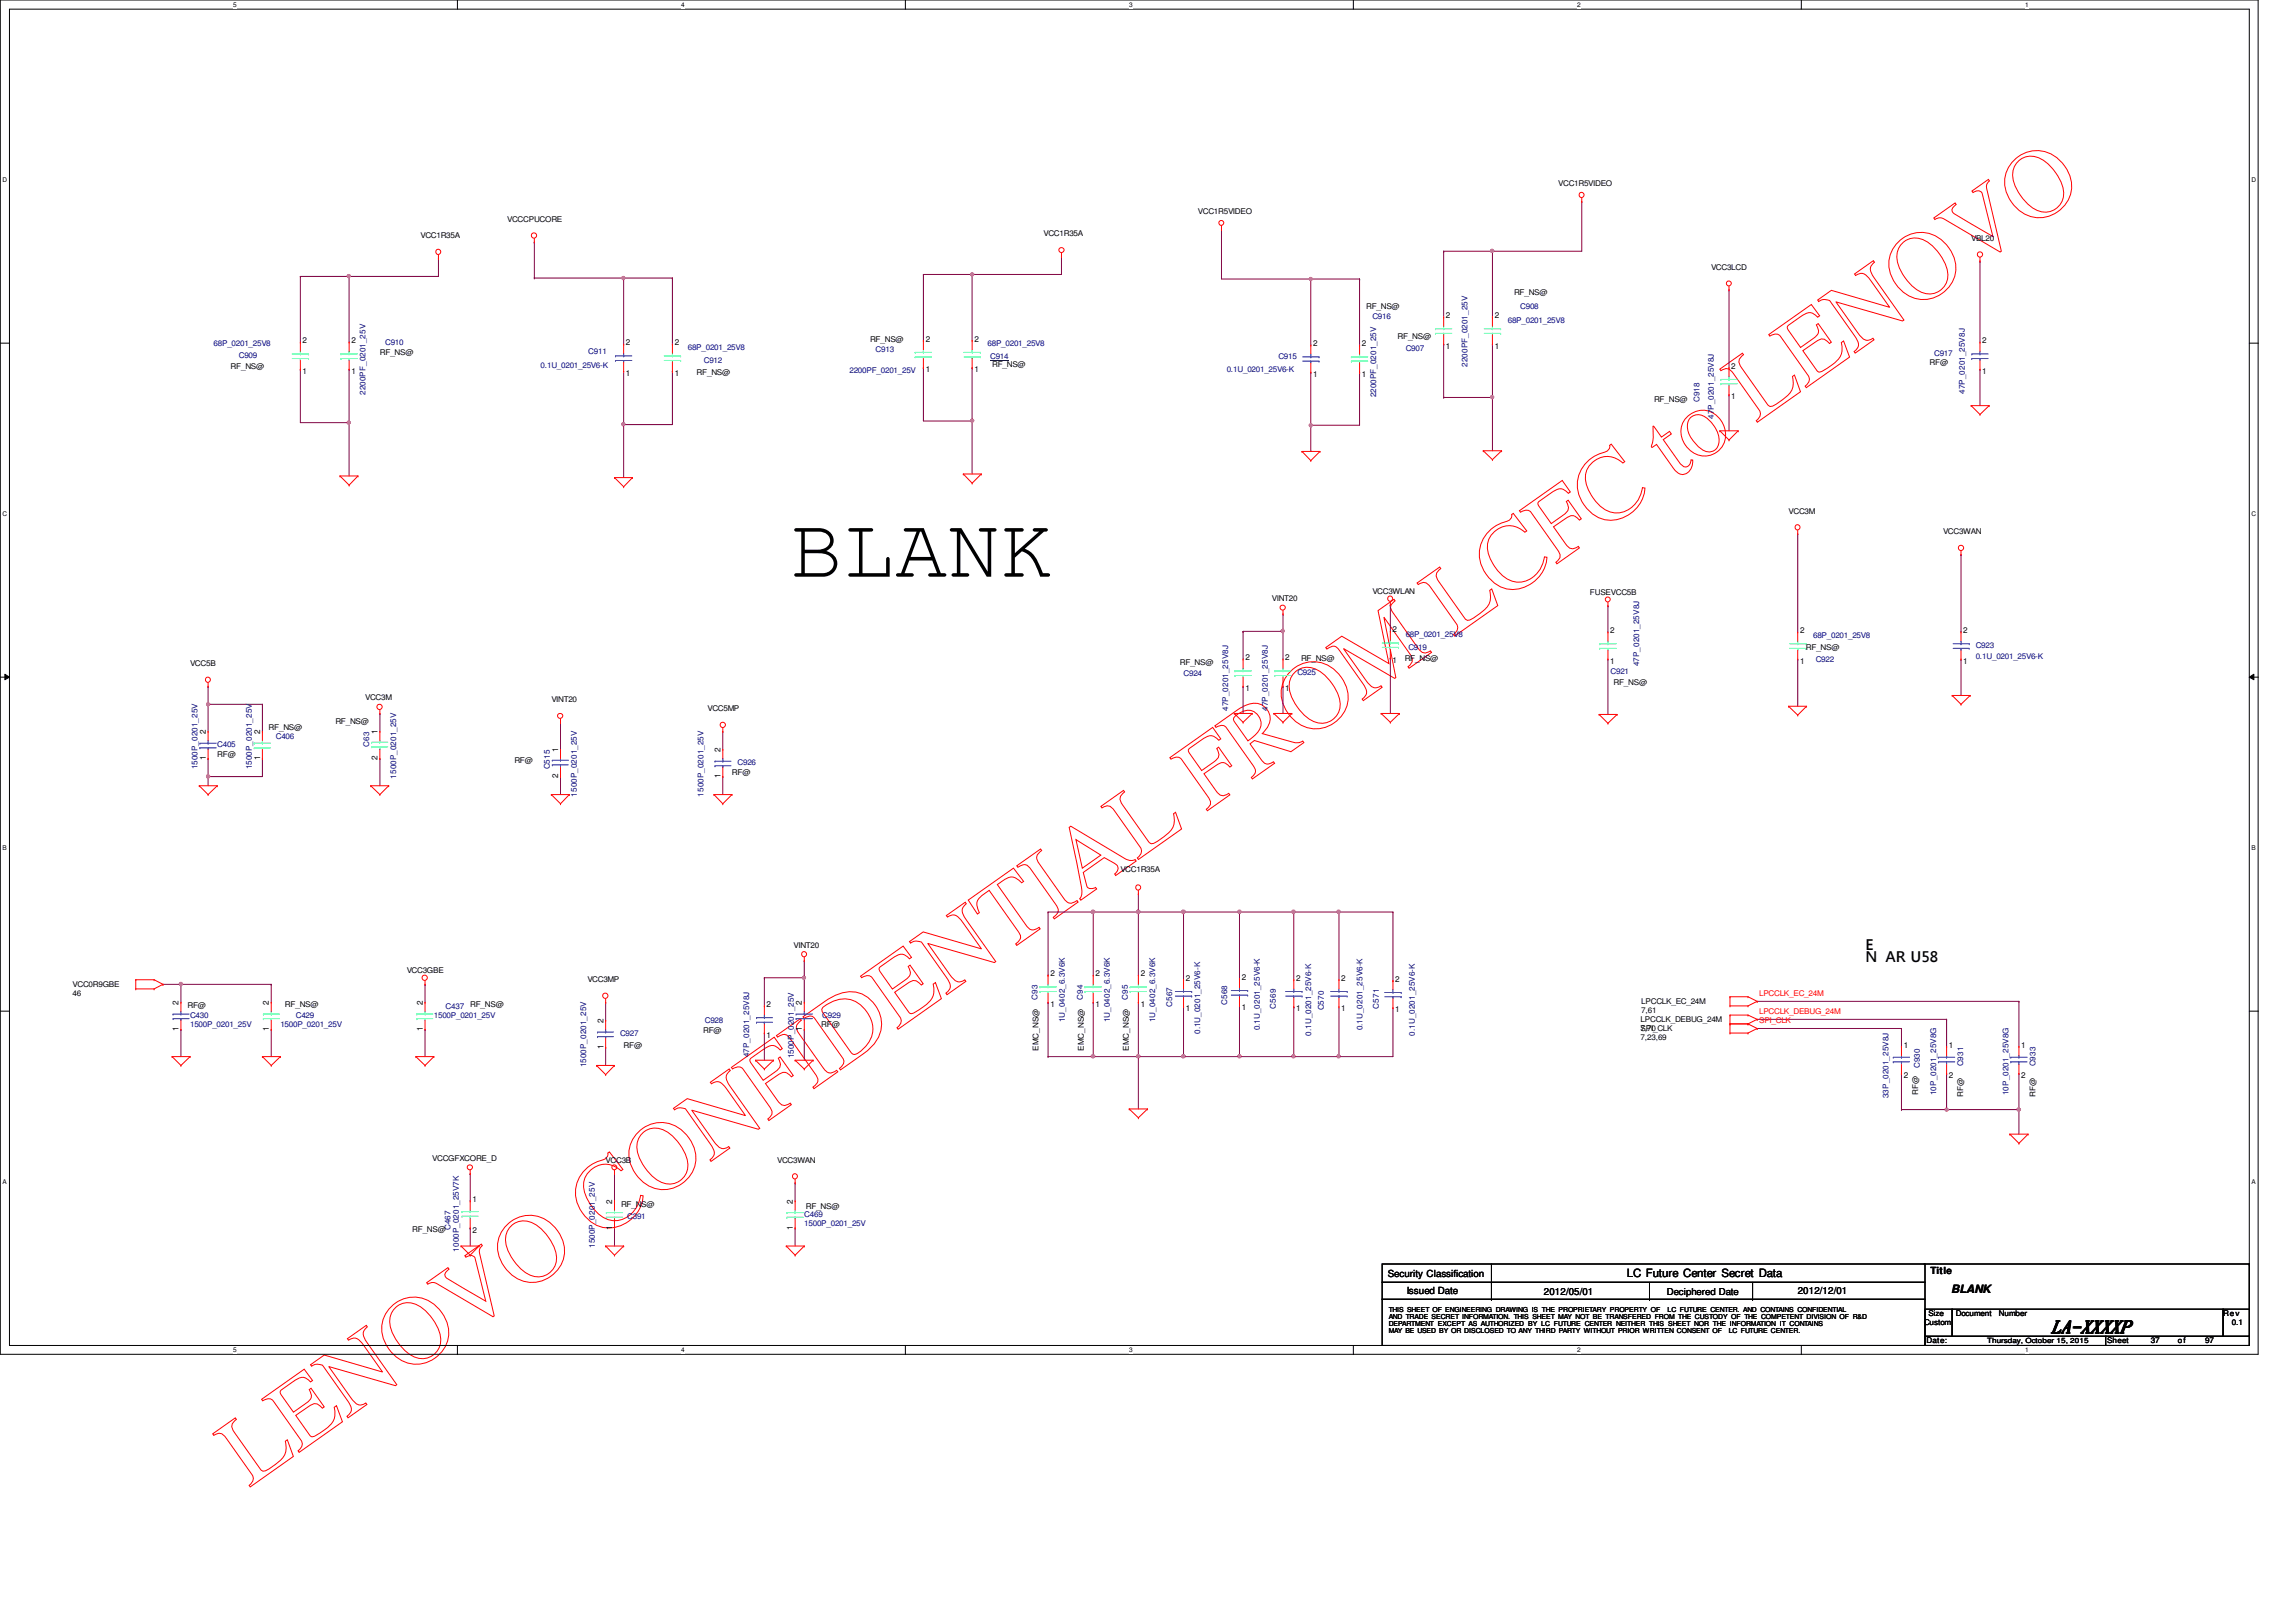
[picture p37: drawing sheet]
<svg xmlns="http://www.w3.org/2000/svg" width="297mm" height="210mm" viewBox="0 0 297 210" stroke-linecap="round" stroke-linejoin="round" font-family="sans-serif">
<defs><g id="words">
<text font-size="12.7" fill="#f00" x="32.2" y="192.5" transform="rotate(-35 32.2 192.5)">LENOVO CONFIDENTIAL FROM LCFC to LENOVO</text>
<text font-size="11.2" x="102.3" y="74.6">BLANK</text>
<text font-size="2.4" x="265.4" y="172.4">LA-XXXXP</text>
<g font-size="1.9">
<text x="241.3" y="124.5">N AR U58</text>
<text x="241.3" y="122.9">E</text>
</g>
<g font-size="1.5">
<text x="210.5" y="165.3">LC Future Center Secret Data</text>
<text x="252.4" y="167.3">BLANK</text>
</g>
<g font-size="1.3">
<text x="179.5" y="165.2">Security Classification</text>
<text x="182" y="167.5">Issued Date</text>
<text x="199.7" y="167.6">2012/05/01</text>
<text x="232.6" y="167.5">2012/12/01</text>
<text x="249.8" y="164.9">Title</text>
</g>
<text font-size="1.2" x="215.6" y="167.6">Deciphered Date</text>
<g font-size="1.1">
<text x="187.1" y="41.2">2</text>
<text x="193.4" y="41.2">2</text>
<text x="39.2" y="44.5">2</text>
<text x="45.5" y="44.5">2</text>
<text x="81" y="44.7">2</text>
<text x="87.3" y="44.7">2</text>
<text x="119.8" y="44.2">2</text>
<text x="126.1" y="44.2">2</text>
<text x="169.9" y="44.8">2</text>
<text x="176.2" y="44.8">2</text>
<text x="187.1" y="45.1">1</text>
<text x="193.4" y="45.1">1</text>
<text x="224" y="47.7">2</text>
<text x="256.5" y="44.5">2</text>
<text x="39.2" y="48.4">1</text>
<text x="45.5" y="48.4">1</text>
<text x="81" y="48.6">1</text>
<text x="87.3" y="48.6">1</text>
<text x="119.8" y="48.2">1</text>
<text x="126.1" y="48.2">1</text>
<text x="169.9" y="48.8">1</text>
<text x="176.2" y="48.8">1</text>
<text x="224" y="51.7">1</text>
<text x="256.5" y="48.4">1</text>
<text x="180.2" y="81.8">2</text>
<text x="208.3" y="82">2</text>
<text x="232.9" y="82">2</text>
<text x="254" y="82">2</text>
<text x="161.1" y="89.4">1</text>
<text x="161.1" y="85.5">2</text>
<text x="166.3" y="89.4">1</text>
<text x="166.3" y="85.5">2</text>
<text x="180.2" y="85.8">1</text>
<text x="208.3" y="85.9">1</text>
<text x="232.9" y="85.9">1</text>
<text x="254" y="85.9">1</text>
<text x="26.6" y="95" transform="rotate(-90 26.6 95)">2</text>
<text x="33.7" y="95" transform="rotate(-90 33.7 95)">2</text>
<text x="48.8" y="95" transform="rotate(-90 48.8 95)">1</text>
<text x="26.6" y="98.4" transform="rotate(-90 26.6 98.4)">1</text>
<text x="33.7" y="98.4" transform="rotate(-90 33.7 98.4)">1</text>
<text x="48.8" y="98.4" transform="rotate(-90 48.8 98.4)">2</text>
<text x="72.2" y="100.7" transform="rotate(-90 72.2 100.7)">2</text>
<text x="72.2" y="97.4" transform="rotate(-90 72.2 97.4)">1</text>
<text x="93.2" y="100.7" transform="rotate(-90 93.2 100.7)">1</text>
<text x="93.2" y="97.4" transform="rotate(-90 93.2 97.4)">2</text>
<text x="23.1" y="130.1" transform="rotate(-90 23.1 130.1)">2</text>
<text x="34.8" y="130.1" transform="rotate(-90 34.8 130.1)">2</text>
<text x="54.7" y="130.1" transform="rotate(-90 54.7 130.1)">2</text>
<text x="99.2" y="130.3">2</text>
<text x="103.8" y="130.1" transform="rotate(-90 103.8 130.1)">2</text>
<text x="135.9" y="130.3">1</text>
<text x="135.9" y="126.4">2</text>
<text x="141.7" y="130.3">1</text>
<text x="141.7" y="126.4">2</text>
<text x="147.6" y="130.3">1</text>
<text x="147.6" y="126.4">2</text>
<text x="153.4" y="130.9">1</text>
<text x="153.4" y="127">2</text>
<text x="160.7" y="130.8">1</text>
<text x="160.7" y="126.8">2</text>
<text x="167.7" y="130.9">1</text>
<text x="167.7" y="127">2</text>
<text x="173.5" y="130.9">1</text>
<text x="173.5" y="127">2</text>
<text x="180.5" y="131">1</text>
<text x="180.5" y="127">2</text>
<text x="23.1" y="133.4" transform="rotate(-90 23.1 133.4)">1</text>
<text x="34.8" y="133.4" transform="rotate(-90 34.8 133.4)">1</text>
<text x="54.7" y="133.4" transform="rotate(-90 54.7 133.4)">1</text>
<text x="78.1" y="135.8" transform="rotate(-90 78.1 135.8)">1</text>
<text x="78.1" y="132.4" transform="rotate(-90 78.1 132.4)">2</text>
<text x="99.2" y="134.3">1</text>
<text x="103.8" y="133.4" transform="rotate(-90 103.8 133.4)">1</text>
<text x="246.3" y="135.6">1</text>
<text x="252.1" y="135.6">1</text>
<text x="261.5" y="135.6">1</text>
<text x="246.3" y="139.5">2</text>
<text x="252.1" y="139.5">2</text>
<text x="261.5" y="139.5">2</text>
<text x="61.1" y="155.6">1</text>
<text x="79.2" y="155.8" transform="rotate(-90 79.2 155.8)">2</text>
<text x="102.6" y="155.8" transform="rotate(-90 102.6 155.8)">2</text>
<text x="61.1" y="159.5">2</text>
<text x="79.2" y="159.1" transform="rotate(-90 79.2 159.1)">1</text>
<text x="102.6" y="159.1" transform="rotate(-90 102.6 159.1)">1</text>
</g>
<g font-size="1">
<text x="65.6" y="28.7">VCCCPUCORE</text>
<text x="155" y="27.6">VCC1R5VIDEO</text>
<text x="201.6" y="24">VCC1R5VIDEO</text>
<text x="54.4" y="30.8">VCC1R35A</text>
<text x="135" y="30.6">VCC1R35A</text>
<text x="221.4" y="34.9">VCC3LCD</text>
<text x="255" y="31.2">VBL20</text>
<text x="176.7" y="40">RF_NS@</text>
<text x="195.9" y="38.2">RF_NS@</text>
<text x="29.8" y="47.8">RF_NS@</text>
<text x="49.1" y="45.9">RF_NS@</text>
<text x="112.6" y="44.2">RF_NS@</text>
<text x="128.4" y="47.5">RF_NS@</text>
<text x="180.8" y="43.9">RF_NS@</text>
<text x="249.6" y="47.3">RF@</text>
<text x="90.1" y="48.6">RF_NS@</text>
<text x="214" y="52">RF_NS@</text>
<text x="231.4" y="66.5">VCC3M</text>
<text x="251.4" y="69.1">VCC3WAN</text>
<text x="164.5" y="77.8">VINT20</text>
<text x="177.5" y="76.8">VCC3WLAN</text>
<text x="205.7" y="77">FUSEVCC5B</text>
<text x="24.6" y="86.2">VCC5B</text>
<text x="152.7" y="86.1">RF_NS@</text>
<text x="168.3" y="85.6">RF_NS@</text>
<text x="181.7" y="85.5">RF_NS@</text>
<text x="208.7" y="88.6">RF_NS@</text>
<text x="233.6" y="84.1">RF_NS@</text>
<text x="34.8" y="94.5">RF_NS@</text>
<text x="43.4" y="93.7">RF_NS@</text>
<text x="47.2" y="90.6">VCC3M</text>
<text x="71.3" y="90.9">VINT20</text>
<text x="91.5" y="92">VCC5MP</text>
<text x="28.1" y="98">RF@</text>
<text x="66.5" y="98.7">RF@</text>
<text x="94.7" y="100.3">RF@</text>
<text x="144.9" y="112.8">VCC1R35A</text>
<text x="52.6" y="125.9">VCC3GBE</text>
<text x="102.7" y="122.6">VINT20</text>
<text x="9.4" y="127.7">VCC0R9GBE</text>
<text x="9.4" y="128.9">46</text>
<text x="24.3" y="130.5">RF@</text>
<text x="36.9" y="130.3">RF_NS@</text>
<text x="60.8" y="130.3">RF_NS@</text>
<text x="76" y="127.1">VCC3MP</text>
<text x="212.3" y="129.9">LPCCLK_EC_24M</text>
<text x="212.3" y="131.1">7,61</text>
<text x="80.7" y="135.6">RF@</text>
<text x="91" y="133.6">RF@</text>
<text x="106.3" y="132.9">RF@</text>
<text x="134.4" y="136" transform="rotate(-90 134.4 136)">EMC_NS@</text>
<text x="140.2" y="136" transform="rotate(-90 140.2 136)">EMC_NS@</text>
<text x="146" y="136" transform="rotate(-90 146 136)">EMC_NS@</text>
<text x="212.3" y="132.2">LPCCLK_DEBUG_24M</text>
<text x="212.3" y="133.4">7,70</text>
<text x="212.3" y="133.4">SPI_CLK</text>
<text x="212.3" y="134.6">7,23,69</text>
<text x="248.2" y="141.7" transform="rotate(-90 248.2 141.7)">RF@</text>
<text x="254" y="142" transform="rotate(-90 254 142)">RF@</text>
<text x="263.4" y="142" transform="rotate(-90 263.4 142)">RF@</text>
<text x="55.9" y="150.2">VCCGFXCORE_D</text>
<text x="78.4" y="150.5">VCC3B</text>
<text x="100.5" y="150.5">VCC3WAN</text>
<text x="53.3" y="159.5">RF_NS@</text>
<text x="80.3" y="156.2">RF_NS@</text>
<text x="104.3" y="156.4">RF_NS@</text>
<text x="248.9" y="171.5">Custom</text>
<text x="249.3" y="173.8">Date:</text>
<text x="249.5" y="170.3">Size</text>
<text x="253" y="170.3">Document</text>
<text x="258.6" y="170.3">Number</text>
<text x="272.6" y="173.8">Sheet</text>
<text x="278.3" y="173.8">37</text>
<text x="281.8" y="173.8">of</text>
<text x="285.3" y="173.8">97</text>
<text x="287.6" y="170.3">Rev</text>
<text x="288.8" y="171.5">0.1</text>
</g>
<g font-size="1" fill="#000080">
<text x="177.5" y="41.2">C916</text>
<text x="195.1" y="41.8">68P_0201_25V8</text>
<text x="196.7" y="40">C908</text>
<text x="27.6" y="44.8">68P_0201_25V8</text>
<text x="30.9" y="46.4">C909</text>
<text x="49.8" y="44.6">C910</text>
<text x="69.9" y="47.6">0.1U_0201_25V6-K</text>
<text x="76.1" y="45.8">C911</text>
<text x="89" y="45.3">68P_0201_25V8</text>
<text x="91.1" y="46.9">C912</text>
<text x="113.3" y="45.6">C913</text>
<text x="127.8" y="44.8">68P_0201_25V8</text>
<text x="128.1" y="46.5">C914</text>
<text x="165.4" y="46.5">C915</text>
<text x="181.9" y="45.4">C907</text>
<text x="189.9" y="47.5" transform="rotate(-90 189.9 47.5)">2200PF_0201_25V</text>
<text x="250.2" y="46">C917</text>
<text x="47.3" y="51.1" transform="rotate(-90 47.3 51.1)">2200PF_0201_25V</text>
<text x="109.9" y="48.2">2200PF_0201_25V</text>
<text x="158.7" y="48.1">0.1U_0201_25V6-K</text>
<text x="178.1" y="51.4" transform="rotate(-90 178.1 51.4)">2200PF_0201_25V</text>
<text x="219.9" y="52" transform="rotate(-90 219.9 52)">C918</text>
<text x="254.2" y="51" transform="rotate(-90 254.2 51)">47P_0201_25V8J</text>
<text x="221.7" y="54.2" transform="rotate(-90 221.7 54.2)">47P_0201_25V8J</text>
<text x="181.9" y="82.5">68P_0201_25V8</text>
<text x="234.6" y="82.6">68P_0201_25V8</text>
<text x="255.6" y="83.9">C923</text>
<text x="153.1" y="87.5">C924</text>
<text x="167.8" y="87.4">C925</text>
<text x="182.2" y="84.1">C919</text>
<text x="208.4" y="87.2">C921</text>
<text x="212" y="86.2" transform="rotate(-90 212 86.2)">47P_0201_25V8J</text>
<text x="234.9" y="85.7">C922</text>
<text x="255.6" y="85.3">0.1U_0201_25V6-K</text>
<text x="35.7" y="95.7">C406</text>
<text x="158.9" y="92" transform="rotate(-90 158.9 92)">47P_0201_25V8J</text>
<text x="164" y="92" transform="rotate(-90 164 92)">47P_0201_25V8J</text>
<text x="25.6" y="99.6" transform="rotate(-90 25.6 99.6)">1500P_0201_25V</text>
<text x="28.1" y="96.7">C405</text>
<text x="32.6" y="99.6" transform="rotate(-90 32.6 99.6)">1500P_0201_25V</text>
<text x="47.7" y="96.6" transform="rotate(-90 47.7 96.6)">C63</text>
<text x="51.3" y="100.8" transform="rotate(-90 51.3 100.8)">1500P_0201_25V</text>
<text x="71.1" y="99.6" transform="rotate(-90 71.1 99.6)">C515</text>
<text x="95.4" y="99.1">C926</text>
<text x="74.6" y="103.1" transform="rotate(-90 74.6 103.1)">1500P_0201_25V</text>
<text x="91" y="103.1" transform="rotate(-90 91 103.1)">1500P_0201_25V</text>
<text x="24.6" y="131.8">C430</text>
<text x="38.3" y="131.8">C429</text>
<text x="56.1" y="131.8">1500P_0201_25V</text>
<text x="57.7" y="130.6">C437</text>
<text x="106.4" y="131.8">C929</text>
<text x="134.2" y="129.4" transform="rotate(-90 134.2 129.4)">C93</text>
<text x="140.1" y="129.4" transform="rotate(-90 140.1 129.4)">C94</text>
<text x="145.9" y="129.4" transform="rotate(-90 145.9 129.4)">C95</text>
<text x="151.6" y="130.3" transform="rotate(-90 151.6 130.3)">C567</text>
<text x="158.7" y="130" transform="rotate(-90 158.7 130)">C568</text>
<text x="165.1" y="130.5" transform="rotate(-90 165.1 130.5)">C569</text>
<text x="171.3" y="130.8" transform="rotate(-90 171.3 130.8)">C570</text>
<text x="178.4" y="130.5" transform="rotate(-90 178.4 130.5)">C571</text>
<text x="24.6" y="132.9">1500P_0201_25V</text>
<text x="36.3" y="132.9">1500P_0201_25V</text>
<text x="80.2" y="134.1">C927</text>
<text x="91.2" y="132.3">C928</text>
<text x="96.9" y="136.8" transform="rotate(-90 96.9 136.8)">47P_0201_25V8J</text>
<text x="102.7" y="136.9" transform="rotate(-90 102.7 136.9)">1500P_0201_25V</text>
<text x="137.7" y="132.3" transform="rotate(-90 137.7 132.3)">1U_0402_6.3V6K</text>
<text x="143.6" y="132.3" transform="rotate(-90 143.6 132.3)">1U_0402_6.3V6K</text>
<text x="149.4" y="132.3" transform="rotate(-90 149.4 132.3)">1U_0402_6.3V6K</text>
<text x="155.3" y="133.8" transform="rotate(-90 155.3 133.8)">0.1U_0201_25V6-K</text>
<text x="163" y="133.4" transform="rotate(-90 163 133.4)">0.1U_0201_25V6-K</text>
<text x="169.6" y="134" transform="rotate(-90 169.6 134)">0.1U_0201_25V6-K</text>
<text x="176.3" y="133.4" transform="rotate(-90 176.3 133.4)">0.1U_0201_25V6-K</text>
<text x="183" y="134" transform="rotate(-90 183 134)">0.1U_0201_25V6-K</text>
<text x="75.8" y="138.1" transform="rotate(-90 75.8 138.1)">1500P_0201_25V</text>
<text x="244.3" y="142.1" transform="rotate(-90 244.3 142.1)">33P_0201_25V8J</text>
<text x="248.4" y="138.2" transform="rotate(-90 248.4 138.2)">C930</text>
<text x="250.5" y="141.7" transform="rotate(-90 250.5 141.7)">10P_0201_25V8G</text>
<text x="254" y="138" transform="rotate(-90 254 138)">C931</text>
<text x="259.8" y="141.7" transform="rotate(-90 259.8 141.7)">10P_0201_25V8G</text>
<text x="263.4" y="138" transform="rotate(-90 263.4 138)">C933</text>
<text x="58.3" y="159.2" transform="rotate(-90 58.3 159.2)">C467</text>
<text x="59.3" y="162" transform="rotate(-90 59.3 162)">1000P_0201_25V7K</text>
<text x="77" y="161.5" transform="rotate(-90 77 161.5)">1500P_0201_25V</text>
<text x="81.1" y="157.7">C391</text>
<text x="104.1" y="157.5">C469</text>
<text x="104.1" y="158.6">1500P_0201_25V</text>
</g>
<g font-size="1" fill="#f00">
<text x="227.6" y="128.9">LPCCLK_EC_24M</text>
<text x="227.6" y="131.2">LPCCLK_DEBUG_24M</text>
<text x="227.6" y="132.4">SPI_CLK</text>
</g>
<g font-size=".9">
<text x="179.7" y="171.6">DEPARTMENT EXCEPT AS AUTHORIZED BY LC FUTURE CENTER NEITHER THIS SHEET NOR THE INFORMATION IT CONTAINS</text>
<text x="179.7" y="172.6">MAY BE USED BY OR DISCLOSED TO ANY THIRD PARTY WITHOUT PRIOR WRITTEN CONSENT OF</text>
<text x="179.7" y="169.8">THIS SHEET OF ENGINEERING DRAWING IS THE PROPRIETARY PROPERTY OF</text>
<text x="179.7" y="170.7">AND TRADE SECRET INFORMATION. THIS SHEET MAY NOT BE TRANSFERED FROM THE CUSTODY OF THE COMPETENT DIVISION OF R&amp;D</text>
<text x="215.7" y="169.8">LC FUTURE CENTER. AND CONTAINS CONFIDENTIAL</text>
<text x="223.6" y="172.6">LC FUTURE CENTER.</text>
<text x="257.1" y="173.8">Thursday, October 15, 2015</text>
</g>
<g font-size=".8">
<text x="30.2" y=".9">5</text>
<text x="88.1" y=".9">4</text>
<text x="146.1" y=".9">3</text>
<text x="204" y=".9">2</text>
<text x="262" y=".9">1</text>
<text x=".3" y="23.5">D</text>
<text x="291.3" y="23.5">D</text>
<text x=".3" y="66.8">C</text>
<text x="291.3" y="66.8">C</text>
<text x=".3" y="110">B</text>
<text x="291.3" y="110">B</text>
<text x=".3" y="153.2">A</text>
<text x="291.3" y="153.2">A</text>
<text x="30.2" y="175">5</text>
<text x="88.1" y="175">4</text>
<text x="146.1" y="175">3</text>
<text x="204" y="175">2</text>
<text x="262" y="175">1</text>
</g>
</g></defs>
<path d="M0 0h292.1v175.3h-292.1zM1.2 1.2h289.8v172.9h-289.8z" fill="none" stroke="#000" stroke-width=".13"/>
<g fill="#fff">
<path d="M30.2 .1h.4v1h-.4z"/>
<path d="M30.2 174.2h.4v1h-.4z"/>
</g>
<path d="M59.2 0v1.2M59.2 174.1v1.2" fill="none" stroke="#000" stroke-width=".13"/>
<g fill="#fff">
<path d="M88.1 .1h.5v1h-.5z"/>
<path d="M88.1 174.2h.5v1h-.5z"/>
</g>
<path d="M117.1 0v1.2M117.1 174.1v1.2" fill="none" stroke="#000" stroke-width=".13"/>
<g fill="#fff">
<path d="M146.1 .1h.5v1h-.5z"/>
<path d="M146.1 174.2h.5v1h-.5z"/>
</g>
<path d="M175.1 0v1.2M175.1 174.1v1.2" fill="none" stroke="#000" stroke-width=".13"/>
<g fill="#fff">
<path d="M204 .1h.5v1h-.5z"/>
<path d="M204 174.2h.5v1h-.5z"/>
</g>
<path d="M233 0v1.2M233 174.1v1.2" fill="none" stroke="#000" stroke-width=".13"/>
<g fill="#fff">
<path d="M262 .1h.5v1h-.5z"/>
<path d="M262 174.2h.5v1h-.5z"/>
<path d="M.3 22.8h.6v.9h-.6z"/>
<path d="M291.3 22.8h.6v.9h-.6z"/>
<path d="M.3 66h.6v.9h-.6z"/>
<path d="M291.3 66h.6v.9h-.6z"/>
</g>
<path d="M0 44.4h1.2M291 44.4h1.2" fill="none" stroke="#000" stroke-width=".13"/>
<g fill="#fff">
<path d="M.3 109.2h.6v1h-.6z"/>
<path d="M291.3 109.2h.5v1h-.5z"/>
</g>
<path d="M0 87.6h1.2M.6 87.2l.6 .4-.6 .4zM291 87.6l.6-.4v.8zM291 87.6h1.2" fill="none" stroke="#000" stroke-width=".13"/>
<path d="M.6 87.2l.6 .4-.6 .4zM291 87.6l.6-.4v.8z" fill="#000"/>
<g fill="#fff">
<path d="M.3 152.4h.6v1h-.6z"/>
<path d="M291.3 152.4h.5v1h-.5z"/>
</g>
<path d="M0 130.9h1.2M291 130.9h1.2" fill="none" stroke="#000" stroke-width=".13"/>
<path d="M93.5 94.7h.1M93.5 94.7v2.3M78.4 129.7h.1M78.4 129.7v2.3M98.9 126.5h.1M98.9 133.7h.1M98.9 126.5v3.7M98.9 133.7v3.5M98.9 126.5h5.2M104.1 126.5h.1M104.1 126.5v3.2" fill="none" stroke="#800040" stroke-width=".13"/>
<path d="M103.9 126.4h.2l.1 .1-.1 .2h-.1h-.1z" fill-rule="evenodd" fill="#f0f"/>
<path d="M103.9 126.4h.2l.1 .1-.1 .2h-.1h-.1z" fill="none" stroke="#f0f" stroke-width=".13"/>
<path d="M160.8 81.7h.1M160.8 88.8h.1M160.8 81.7v3.6M160.8 88.8v3.5M160.8 81.7h5.2M166 81.7h.1M166 88.8h.1M166 81.7v3.6M166 88.8v3.5M104.1 124.3h.1M104.1 124.3v2.2" fill="none" stroke="#800040" stroke-width=".13"/>
<path d="M165.8 81.5h.3l.1 .2-.1 .1-.2 .1-.1-.1z" fill-rule="evenodd" fill="#f0f"/>
<path d="M165.8 81.5h.3l.1 .2-.1 .1-.2 .1-.1-.1z" fill="none" stroke="#f0f" stroke-width=".13"/>
<path d="M45.2 35.8h.1M45.2 35.8v8.5M45.2 54.7h.1M45.2 54.7v6.9M166 79.5h.1M166 79.5v2.2" fill="none" stroke="#800040" stroke-width=".13"/>
<path d="M45 54.5h.3v.2v.1l-.2 .1-.1-.1z" fill-rule="evenodd" fill="#f0f"/>
<path d="M45 54.5h.3v.2v.1l-.2 .1-.1-.1z" fill="none" stroke="#f0f" stroke-width=".13"/>
<path d="M45.2 35.8h.1M45.2 35.8h11.5" fill="none" stroke="#800040" stroke-width=".13"/>
<path d="M45 35.6h.3v.1v.2h-.2h-.1z" fill-rule="evenodd" fill="#f0f"/>
<path d="M45 35.6h.3v.1v.2h-.2h-.1z" fill="none" stroke="#f0f" stroke-width=".13"/>
<g fill="none" stroke="#800040" stroke-width=".13">
<path d="M38.9 35.8h.1M38.9 35.8v8.5M38.9 35.8h6.3M45.2 35.8h.1M56.7 33.4h.1M56.7 33.4v2.4M69.1 31.3h.1M69.1 31.3v4.7M80.7 36h.1M80.7 36v8.5M38.9 47.8h.1M38.9 47.8v6.9h6.3"/>
<path d="M45.2 54.7h.1M45.2 47.8h.1M45.2 47.8v6.9M80.7 54.9h.1M80.7 54.9v6.9"/>
</g>
<path d="M80.5 54.8h.3l.1 .1-.1 .1-.2 .1-.1-.1z" fill-rule="evenodd" fill="#f0f"/>
<path d="M80.5 54.8h.3l.1 .1-.1 .1-.2 .1-.1-.1z" fill="none" stroke="#f0f" stroke-width=".13"/>
<path d="M69.1 36h.1M69.1 36h11.6" fill="none" stroke="#800040" stroke-width=".13"/>
<path d="M80.5 35.8h.3l.1 .2-.1 .1-.2 .1-.1-.1z" fill-rule="evenodd" fill="#f0f"/>
<path d="M80.5 35.8h.3l.1 .2-.1 .1-.2 .1-.1-.1z" fill="none" stroke="#f0f" stroke-width=".13"/>
<path d="M80.7 36h6.3M87 36h.1M87 36v8.5M80.7 54.9h.1M80.7 48v6.9M87 48h.1M87 48v6.9h-6.3M125.8 54.5h.1M125.8 54.5v6.8" fill="none" stroke="#800040" stroke-width=".13"/>
<path d="M125.6 54.3h.3l.1 .1-.1 .2-.1 .1-.2-.1z" fill-rule="evenodd" fill="#f0f"/>
<path d="M125.6 54.3h.3l.1 .1-.1 .2-.1 .1-.2-.1z" fill="none" stroke="#f0f" stroke-width=".13"/>
<path d="M125.8 35.5h.1M125.8 35.5v8.6M125.8 35.5h11.5" fill="none" stroke="#800040" stroke-width=".13"/>
<path d="M125.6 35.4h.3l.1 .1-.1 .2h-.1h-.2z" fill-rule="evenodd" fill="#f0f"/>
<path d="M125.6 35.4h.3l.1 .1-.1 .2h-.1h-.2z" fill="none" stroke="#f0f" stroke-width=".13"/>
<g fill="none" stroke="#800040" stroke-width=".13">
<path d="M119.5 35.5h.1M119.5 35.5v8.6M119.5 35.5h6.3M125.8 35.5h.1M137.3 33.2h.1M137.3 33.2v2.3M158 29.7h.1M158 29.7v6.4M119.5 47.6h.1M119.5 47.6v6.9h6.3M125.8 47.6h.1M125.8 54.5h.1"/>
<path d="M125.8 47.6v6.9M169.6 55h.1M169.6 55v3.4"/>
</g>
<path d="M169.4 54.9h.3l.1 .1-.1 .2h-.1h-.2z" fill-rule="evenodd" fill="#f0f"/>
<path d="M169.4 54.9h.3l.1 .1-.1 .2h-.1h-.2z" fill="none" stroke="#f0f" stroke-width=".13"/>
<path d="M158 36.1h11.6M169.6 36.1h.1M169.6 36.1v8.6M175.9 36.1h.1M175.9 36.1v8.6M169.6 55h.1M175.9 48.2h.1M175.9 48.2v6.8h-6.3" fill="none" stroke="#800040" stroke-width=".13"/>
<path d="M169.4 36h.3l.1 .1-.1 .1-.1 .1-.2-.1z" fill-rule="evenodd" fill="#f0f"/>
<path d="M169.4 36h.3l.1 .1-.1 .1-.1 .1-.2-.1z" fill="none" stroke="#f0f" stroke-width=".13"/>
<path d="M169.6 36.1h6.3M175.9 36.1h.1M193.1 32.5h.1M193.1 32.5v8.5M193.1 32.5h11.5M169.6 48.2h.1M169.6 48.2v6.8M193.1 51.4h.1M193.1 51.4v6.9" fill="none" stroke="#800040" stroke-width=".13"/>
<path d="M192.9 32.3h.3v.2v.1l-.2 .1-.1-.1z" fill-rule="evenodd" fill="#f0f"/>
<path d="M192.9 32.3h.3v.2v.1l-.2 .1-.1-.1z" fill="none" stroke="#f0f" stroke-width=".13"/>
<path d="M193.1 44.5h.1M193.1 44.5v6.9" fill="none" stroke="#800040" stroke-width=".13"/>
<path d="M192.9 51.2h.3v.2v.1l-.2 .1-.1-.1z" fill-rule="evenodd" fill="#f0f"/>
<path d="M192.9 51.2h.3v.2v.1l-.2 .1-.1-.1z" fill="none" stroke="#f0f" stroke-width=".13"/>
<g fill="none" stroke="#800040" stroke-width=".13">
<path d="M186.8 32.5h.1M186.8 32.5v8.5M186.8 32.5h6.3M204.6 26.1h.1M204.6 26.1v6.4M223.7 37.5h.1M223.7 37.5v10.1M256.2 33.8h.1M256.2 33.8v10.5M186.8 51.4h.1M186.8 44.5h.1M186.8 51.4h6.3"/>
<path d="M186.8 44.5v6.9M223.7 51.1h.1M223.7 51.1v4.7M256.2 47.8h.1M256.2 47.8v4.7M179.9 78.3h.1M179.9 78.3v3.4M208 78.4h.1M208 78.4v3.4M232.6 69.1h.1M232.6 69.1v12.7M253.7 71.8h.1"/>
<path d="M253.7 71.8v10M179.9 85.2h.1M179.9 85.2v7.1M208 85.3h.1M208 85.3v7.2M232.6 85.3h.1M232.6 85.3v6.1M253.7 85.3h.1M253.7 85.3v4.7M227.3 129.6h.1M227.3 131.9h.1M227.3 133.1h.1"/>
<path d="M227.3 129.6h33.9M227.3 131.9h24.5M227.3 133.1h18.7M246 138.9h.1M246 138.9v4.7M251.8 138.9h.1M251.8 138.9v4.7M261.2 138.9h.1M261.2 138.9v7.9M246 143.6h.1M246 143.6h15.2M261.2 143.6h.1"/>
</g>
<path d="M251.7 143.4h.3v.2v.1l-.2 .1-.1-.1z" fill-rule="evenodd" fill="#f0f"/>
<path d="M251.7 143.4h.3v.2v.1l-.2 .1-.1-.1z" fill="none" stroke="#f0f" stroke-width=".13"/>
<path d="M261 143.4h.3l.1 .2-.1 .1-.1 .1-.2-.1z" fill-rule="evenodd" fill="#f0f"/>
<path d="M261 143.4h.3l.1 .2-.1 .1-.1 .1-.2-.1z" fill="none" stroke="#f0f" stroke-width=".13"/>
<g fill="none" stroke="#800040" stroke-width=".13">
<path d="M26.9 91.1h.1M26.9 91.1v3.6M33.9 98.2h.1M33.9 98.2v2.3h-7M49.1 98.2h.1M49.1 92.3h.1M49.1 92.3v2.4M49.1 98.2v3.5M72.5 93.5h.1M72.5 93.5v3.5M26.9 100.5h.1M26.9 100.5v1.2"/>
<path d="M72.5 100.5h.1M72.5 100.5v2.3M93.5 100.5h.1M93.5 100.5v2.3M78.4 135.6h.1M78.4 135.6v2.3M104.1 133.2h.1M104.1 133.2v4M246 133.1h.1M246 133.1v2.3M251.8 131.9h.1M251.8 131.9v3.5"/>
<path d="M261.2 129.6h.1M261.2 129.6v5.8"/>
</g>
<path d="M26.8 91h.3v.1v.2l-.2 .1-.1-.1z" fill-rule="evenodd" fill="#f0f"/>
<path d="M26.8 91h.3v.1v.2l-.2 .1-.1-.1z" fill="none" stroke="#f0f" stroke-width=".13"/>
<path d="M26.9 91.1h.1M26.9 88.8h.1M26.9 98.2h.1M26.9 91.1h7M26.9 88.8v2.3M26.9 98.2v2.3M33.9 91.1h.1M33.9 91.1v3.6" fill="none" stroke="#800040" stroke-width=".13"/>
<path d="M26.8 100.3h.3v.2v.1l-.2 .1-.1-.1z" fill-rule="evenodd" fill="#f0f"/>
<path d="M26.8 100.3h.3v.2v.1l-.2 .1-.1-.1z" fill="none" stroke="#f0f" stroke-width=".13"/>
<g fill="none" stroke="#800040" stroke-width=".13">
<path d="M23.4 133.2h.1M23.4 127.4h.1M23.4 127.4v2.3M23.4 133.2v3.5M23.4 127.4h11.7M35.1 133.2h.1M35.1 127.4h.1M35.1 127.4v2.3M35.1 133.2v3.5M55 127.4h.1M55 133.2h.1M55 127.4v2.3"/>
<path d="M55 133.2v3.5"/>
</g>
<path d="M23.3 127.2h.2l.1 .1-.1 .2-.1 .1-.1-.1z" fill-rule="evenodd" fill="#f0f"/>
<path d="M23.3 127.2h.2l.1 .1-.1 .2-.1 .1-.1-.1z" fill="none" stroke="#f0f" stroke-width=".13"/>
<g fill="none" stroke="#800040" stroke-width=".13">
<path d="M147.3 118h.1M147.3 118v8.2M21.1 127.4h.1M21.1 127.4h2.3M141.4 136.7h.1M141.4 136.7h5.9M147.3 136.7h.1M147.3 129.7h.1M147.3 129.7v13.8M60.8 158.9h.1M60.8 151.9h.1M60.8 151.9v3.5"/>
<path d="M60.8 158.9v2.3M79.5 158.9h.1M79.5 151.9h.1M79.5 151.9v3.5M79.5 158.9v2.3M102.9 153.1h.1M102.9 158.9h.1M102.9 153.1v2.3M102.9 158.9v2.3"/>
</g>
<path d="M147.1 136.5h.3l.1 .2-.1 .1-.2 .1-.1-.1z" fill-rule="evenodd" fill="#f0f"/>
<path d="M147.1 136.5h.3l.1 .2-.1 .1-.2 .1-.1-.1z" fill="none" stroke="#f0f" stroke-width=".13"/>
<path d="M141.2 136.5h.4v.2v.1l-.2 .1-.2-.1z" fill-rule="evenodd" fill="#f0f"/>
<path d="M141.2 136.5h.4v.2v.1l-.2 .1-.2-.1z" fill="none" stroke="#f0f" stroke-width=".13"/>
<path d="M141.4 118h.1M141.4 118h5.9M141.4 129.7h.1M141.4 129.7v7" fill="none" stroke="#800040" stroke-width=".13"/>
<path d="M147.1 117.8h.3l.1 .2-.1 .2h-.2h-.1z" fill-rule="evenodd" fill="#f0f"/>
<path d="M147.1 117.8h.3l.1 .2-.1 .2h-.2h-.1z" fill="none" stroke="#f0f" stroke-width=".13"/>
<path d="M141.2 117.8h.4v.2v.2h-.2h-.2z" fill-rule="evenodd" fill="#f0f"/>
<path d="M141.2 117.8h.4v.2v.2h-.2h-.2z" fill="none" stroke="#f0f" stroke-width=".13"/>
<g fill="none" stroke="#800040" stroke-width=".13">
<path d="M135.6 118h.1M135.6 118h5.8M135.6 118v8.2M141.4 118h.1M141.4 118v8.2M147.3 115.7h.1M147.3 115.7v2.3M153.1 118h.1M153.1 118v8.8M135.6 126.2h.1M135.6 136.7h.1M135.6 129.7h.1"/>
<path d="M135.6 129.7v7M135.6 136.7h5.8"/>
</g>
<path d="M152.9 117.8h.3l.1 .2-.1 .2h-.1h-.2z" fill-rule="evenodd" fill="#f0f"/>
<path d="M152.9 117.8h.3l.1 .2-.1 .2h-.1h-.2z" fill="none" stroke="#f0f" stroke-width=".13"/>
<path d="M153.1 130.3h.1M153.1 130.3v6.4" fill="none" stroke="#800040" stroke-width=".13"/>
<path d="M152.9 136.5h.3l.1 .2-.1 .1-.1 .1-.2-.1z" fill-rule="evenodd" fill="#f0f"/>
<path d="M152.9 136.5h.3l.1 .2-.1 .1-.1 .1-.2-.1z" fill="none" stroke="#f0f" stroke-width=".13"/>
<path d="M160.4 118h.1M160.4 117.9v.1M160.4 136.7h.1M160.4 130.2v6.5" fill="none" stroke="#800040" stroke-width=".13"/>
<path d="M160.2 136.5h.3l.1 .2-.1 .1-.1 .1-.2-.1z" fill-rule="evenodd" fill="#f0f"/>
<path d="M160.2 136.5h.3l.1 .2-.1 .1-.1 .1-.2-.1z" fill="none" stroke="#f0f" stroke-width=".13"/>
<path d="M167.4 118h.1M167.4 118v8.8M167.4 130.3h.1M167.4 130.3v6.4" fill="none" stroke="#800040" stroke-width=".13"/>
<path d="M167.2 136.5h.3l.1 .2-.1 .1-.2 .1-.1-.1z" fill-rule="evenodd" fill="#f0f"/>
<path d="M167.2 136.5h.3l.1 .2-.1 .1-.2 .1-.1-.1z" fill="none" stroke="#f0f" stroke-width=".13"/>
<path d="M173.2 136.7h.1M173.2 130.3v6.4" fill="none" stroke="#800040" stroke-width=".13"/>
<path d="M173 136.5h.3l.1 .2-.1 .1-.1 .1-.2-.1z" fill-rule="evenodd" fill="#f0f"/>
<path d="M173 136.5h.3l.1 .2-.1 .1-.1 .1-.2-.1z" fill="none" stroke="#f0f" stroke-width=".13"/>
<path d="M173.2 118h.1M173.2 118v8.8" fill="none" stroke="#800040" stroke-width=".13"/>
<path d="M173 117.8h.3l.1 .2-.1 .2h-.1h-.2z" fill-rule="evenodd" fill="#f0f"/>
<path d="M173 117.8h.3l.1 .2-.1 .2h-.1h-.2z" fill="none" stroke="#f0f" stroke-width=".13"/>
<path d="M147.3 118h.1M147.3 118h5.8M160.4 118h7M167.4 118h.1M180.2 118v8.9M180.2 130.4h.1M180.2 126.9h.1M180.2 130.4v6.3" fill="none" stroke="#800040" stroke-width=".13"/>
<path d="M160.2 117.8h.3l.1 .2-.1 .2h-.1h-.2z" fill-rule="evenodd" fill="#f0f"/>
<path d="M160.2 117.8h.3l.1 .2-.1 .2h-.1h-.2z" fill="none" stroke="#f0f" stroke-width=".13"/>
<path d="M167.2 117.8h.3l.1 .2-.1 .2h-.2h-.1z" fill-rule="evenodd" fill="#f0f"/>
<path d="M167.2 117.8h.3l.1 .2-.1 .2h-.2h-.1z" fill="none" stroke="#f0f" stroke-width=".13"/>
<path d="M153.1 118h7.3M160.4 118h.1M160.4 118v8.7M167.4 118h12.8M173.2 118h.1M180.2 118h.1M147.3 136.7h32.9M153.1 136.7h.1M160.4 126.7h.1M160.4 136.7h.1M167.4 136.7h.1M173.2 136.7h.1" fill="none" stroke="#800040" stroke-width=".13"/>
<g fill="none" stroke="#f00" stroke-width=".13">
<path d="M56.7 33.4h.1M56.7 33v.4M69.1 31.3h.1M69.1 30.9v.4M137.3 33.2h.1M137.3 32.7v.5M158 29.7h.1M158 29.2v.5M204.6 26.1h.1M204.6 25.6v.5M223.7 37.5h.1M223.7 37v.5"/>
<path d="M256.2 33.8h.1M256.2 33.3v.5M38.9 47.8h.1M38.9 44.3h.1M38.9 44.3v1.2M38.9 46.7v1.1M45.2 47.8h.1M45.2 44.3h.1M45.2 44.3v1.2M45.2 46.7v1.1M80.7 48h.1M80.7 44.5h.1"/>
<path d="M80.7 44.5v1.2M80.7 46.9v1.1M87 48h.1M87 44.5h.1M87 44.5v1.2M87 46.9v1.1M119.5 47.6h.1M119.5 44.1h.1M119.5 44.1v1.2M119.5 46.4v1.2M125.8 47.6h.1M125.8 44.1h.1"/>
<path d="M125.8 44.1v1.2M125.8 46.4v1.2M168.4 58.4h.1M168.4 58.4h2.4M168.4 58.4l1.2 1.2M169.6 59.6h.1M169.6 48.2h.1M169.6 44.7h.1M169.6 44.7v1.1M169.6 47v1.2M170.8 58.4h.1M170.8 58.4l-1.2 1.2"/>
<path d="M175.9 48.2h.1M175.9 44.7h.1M175.9 44.7v1.1M175.9 47v1.2M186.8 44.5h.1M186.8 41h.1M186.8 41v1.2M186.8 43.3v1.2M191.9 58.3h.1M191.9 58.3h2.4M191.9 58.3l1.2 1.2M193.1 59.5h.1"/>
<path d="M193.1 44.5h.1M193.1 41h.1M193.1 41v1.2M193.1 43.3v1.2M194.3 58.3h.1M194.3 58.3l-1.2 1.2M222.5 55.8h.1M222.5 55.8h2.4M222.5 55.8l1.2 1.1M223.7 56.9h.1M223.7 51.1h.1M223.7 47.6h.1"/>
<path d="M223.7 47.6v1.1M223.7 49.9v1.2M224.9 55.8h.1M224.9 55.8l-1.2 1.1M255 52.5h.1M255 52.5h2.3M255 52.5l1.2 1.1M256.2 53.6h.1M256.2 47.8h.1M256.2 44.3h.1M256.2 44.3v1.2M256.2 46.7v1.1"/>
<path d="M257.3 52.5h.1M257.3 52.5l-1.1 1.1M44 61.6h.1M44 61.6h2.3M44 61.6l1.2 1.2M45.2 62.8h.1M46.3 61.6h.1M46.3 61.6l-1.1 1.2M79.5 61.8h.1M79.5 61.8h2.3M79.5 61.8l1.2 1.2M80.7 63h.1"/>
<path d="M81.8 61.8h.1M81.8 61.8l-1.1 1.2M124.6 61.3h.1M124.6 61.3h2.4M124.6 61.3l1.2 1.2M125.8 62.5h.1M127 61.3h.1M127 61.3l-1.2 1.2M166 79.5h.1M166 79v.5M179.9 78.3h.1M179.9 77.9v.4"/>
<path d="M208 78.4h.1M208 77.9v.5M232.6 69.1h.1M232.6 68.6v.5M253.7 71.8h.1M253.7 71.3v.5M26.9 88.8h.1M26.9 98.2h.1M26.9 94.7h.1M26.9 88.3v.5M26.9 94.7v1.1M26.9 97v1.2"/>
<path d="M33.9 98.2h.1M33.9 94.7h.1M33.9 94.7v1.1M33.9 97v1.2M49.1 92.3h.1M49.1 94.7h.1M49.1 98.2h.1M49.1 91.9v.4M49.1 94.7v1.1M49.1 97v1.2M72.5 93.5h.1M72.5 97h.1"/>
<path d="M72.5 93v.5M72.5 97v1.2M72.5 99.3v1.2M93.5 94.7h.1M93.5 97h.1M93.5 94.2v.5M93.5 97v1.2M93.5 99.3v1.2M159.7 92.3h.1M159.7 92.3h2.3M159.7 92.3l1.1 1.2M160.8 93.5h.1"/>
<path d="M160.8 88.8h.1M160.8 85.3h.1M160.8 85.3v1.2M160.8 87.6v1.2M162 92.3h.1M162 92.3l-1.2 1.2M164.8 92.3h.1M164.8 92.3h2.3M164.8 92.3l1.2 1.2M166 93.5h.1M166 88.8h.1M166 85.3h.1"/>
<path d="M166 85.3v1.2M166 87.6v1.2M167.1 92.3h.1M167.1 92.3l-1.1 1.2M178.7 92.3h.1M178.7 92.3h2.4M178.7 92.3l1.2 1.2M179.9 93.5h.1M179.9 85.2h.1M179.9 81.7h.1M179.9 81.7v1.1M179.9 84v1.2"/>
<path d="M181.1 92.3h.1M181.1 92.3l-1.2 1.2M206.9 92.5h.1M206.9 92.5h2.3M206.9 92.5l1.1 1.1M208 93.6h.1M208 85.3h.1M208 81.8h.1M208 81.8v1.2M208 84.2v1.1M209.2 92.5h.1M209.2 92.5l-1.2 1.1"/>
<path d="M231.4 91.4h.1M231.4 91.4h2.3M231.4 91.4l1.2 1.1M232.6 92.5h.1M232.6 85.3h.1M232.6 81.8h.1M232.6 81.8v1.2M232.6 84.2v1.1M233.7 91.4h.1M233.7 91.4l-1.1 1.1M252.6 90h.1M252.6 90h2.3"/>
<path d="M252.6 90l1.1 1.1M253.7 91.1h.1M253.7 85.3h.1M253.7 81.8h.1M253.7 81.8v1.2M253.7 84.2v1.1M254.9 90h.1M254.9 90l-1.2 1.1M25.8 101.7h.1M25.8 101.7h2.3M25.8 101.7l1.1 1.1M26.9 102.8h.1"/>
<path d="M28.1 101.7h.1M28.1 101.7l-1.2 1.1M48 101.7h.1M48 101.7h2.3M48 101.7l1.1 1.1M49.1 102.8h.1M50.3 101.7h.1M50.3 101.7l-1.2 1.1M71.3 102.8h.1M71.3 102.8h2.4M71.3 102.8l1.2 1.2M72.5 104h.1"/>
<path d="M72.5 100.5h.1M73.7 102.8h.1M73.7 102.8l-1.2 1.2M92.4 102.8h.1M92.4 102.8h2.3M92.4 102.8l1.1 1.2M93.5 104h.1M93.5 100.5h.1M94.7 102.8h.1M94.7 102.8l-1.2 1.2M147.3 115.7h.1M147.3 115.2v.5"/>
<path d="M17.6 126.8h.1M17.6 128h.1M17.6 126.8h2.3M17.6 126.8v1.2M17.6 128h2.3M19.9 126.8h.1M19.9 128h.1M19.9 126.8l1.2 .6M21.1 127.4h.1M21.1 127.4l-1.2 .6M22.3 136.7h.1M22.3 136.7h2.3"/>
<path d="M22.3 136.7l1.1 1.2M23.4 137.9h.1M23.4 133.2h.1M23.4 129.7h.1M23.4 129.7v1.2M23.4 132v1.2M24.6 136.7h.1M24.6 136.7l-1.2 1.2M33.9 136.7h.1M33.9 136.7h2.4M33.9 136.7l1.2 1.2M35.1 137.9h.1"/>
<path d="M35.1 133.2h.1M35.1 129.7h.1M35.1 129.7v1.2M35.1 132v1.2M36.3 136.7h.1M36.3 136.7l-1.2 1.2M53.8 136.7h.1M53.8 136.7h2.3M53.8 136.7l1.2 1.2M55 127.4h.1M55 137.9h.1M55 133.2h.1"/>
<path d="M55 129.7h.1M55 126.9v.5M55 129.7v1.2M55 132v1.2M56.1 136.7h.1M56.1 136.7l-1.1 1.2M77.2 137.9h.1M77.2 137.9h2.3M77.2 137.9l1.2 1.2M78.4 129.7h.1M78.4 139.1h.1M78.4 135.6h.1"/>
<path d="M78.4 132h.1M78.4 129.2v.5M78.4 132v1.2M78.4 134.4v1.2M79.5 137.9h.1M79.5 137.9l-1.1 1.2M97.7 137.2h.1M97.7 137.2h2.4M97.7 137.2l1.2 1.1M98.9 138.3h.1M98.9 133.7h.1M98.9 130.2h.1"/>
<path d="M98.9 130.2v1.2M98.9 132.5v1.2M100.1 137.2h.1M100.1 137.2l-1.2 1.1M102.9 137.2h.1M102.9 137.2h2.3M102.9 137.2l1.2 1.1M104.1 124.3h.1M104.1 138.3h.1M104.1 133.2h.1M104.1 129.7h.1M104.1 123.9v.4"/>
<path d="M104.1 129.7v1.2M104.1 132v1.2M105.2 137.2h.1M105.2 137.2l-1.1 1.1M135.6 129.7h.1M135.6 126.2h.1M135.6 126.2v1.2M135.6 128.5v1.2M141.4 129.7h.1M141.4 126.2h.1M141.4 126.2v1.2M141.4 128.5v1.2"/>
<path d="M147.3 129.7h.1M147.3 126.2h.1M147.3 126.2v1.2M147.3 128.5v1.2M153.1 130.3h.1M153.1 126.8h.1M153.1 126.8v1.2M153.1 129.1v1.2M160.4 130.2h.1M160.4 126.7h.1M160.4 126.7v1.1M160.4 129v1.2"/>
<path d="M167.4 130.3h.1M167.4 126.8h.1M167.4 126.8v1.2M167.4 129.1v1.2M173.2 130.3h.1M173.2 126.8h.1M173.2 126.8v1.2M173.2 129.1v1.2M180.2 130.4h.1M180.2 126.9h.1M180.2 126.9v1.2M180.2 129.2v1.2"/>
<path d="M223.8 129h.1M223.8 130.2h.1M223.8 132.5h.1M223.8 131.4h.1M223.8 133.7h.1M223.8 129h2.3M223.8 129v1.2M223.8 131.4v2.3M223.8 130.2h2.3M223.8 131.4h2.3M223.8 132.5h2.3M223.8 133.7h2.3"/>
<path d="M226.1 129h.1M226.1 130.2h.1M226.1 131.4h.1M226.1 132.5h.1M226.1 133.7h.1M226.1 129l1.2 .6M226.1 131.4l1.2 .5M226.1 132.5l1.2 .6M227.3 129.6h.1M227.3 131.9h.1M227.3 133.1h.1M227.3 129.6l-1.2 .6"/>
<path d="M227.3 131.9l-1.2 .6M227.3 133.1l-1.2 .6M246 135.4h.1M246 138.9h.1M246 135.4v1.2M246 137.8v1.1M251.8 135.4h.1M251.8 138.9h.1M251.8 135.4v1.2M251.8 137.8v1.1M261.2 135.4h.1M261.2 138.9h.1"/>
<path d="M261.2 135.4v1.2M261.2 137.8v1.1M60.8 151.9h.1M60.8 155.4h.1M60.8 158.9h.1M60.8 151.4v.5M60.8 155.4v1.2M60.8 157.7v1.2M79.5 151.9h.1M79.5 158.9h.1M79.5 155.4h.1M79.5 151.4v.5"/>
<path d="M79.5 155.4v1.2M79.5 157.7v1.2M102.9 153.1h.1M102.9 158.9h.1M102.9 155.4h.1M102.9 152.6v.5M102.9 155.4v1.2M102.9 157.7v1.2M146.1 143.5h.1M146.1 143.5h2.4M146.1 143.5l1.2 1.2M147.3 144.7h.1"/>
<path d="M148.5 143.5h.1M148.5 143.5l-1.2 1.2M260 146.8h.1M260 146.8h2.4M260 146.8l1.2 1.2M261.2 148h.1M262.4 146.8h.1M262.4 146.8l-1.2 1.2M59.6 161.2h.1M59.6 161.2h2.4M59.6 161.2l1.2 1.2M60.8 162.4h.1"/>
<path d="M62 161.2h.1M62 161.2l-1.2 1.2M78.4 161.2h.1M78.4 161.2h2.3M78.4 161.2l1.1 1.2M79.5 162.4h.1M80.7 161.2h.1M80.7 161.2l-1.2 1.2M101.7 161.2h.1M101.7 161.2h2.4M101.7 161.2l1.2 1.2M102.9 162.4h.1"/>
<path d="M104.1 161.2h.1M104.1 161.2l-1.2 1.2"/>
<circle cx="56.7" cy="32.6" r=".33"/>
<circle cx="69.1" cy="30.5" r=".34"/>
<circle cx="137.3" cy="32.4" r=".33"/>
<circle cx="158" cy="28.8" r=".32"/>
<circle cx="204.6" cy="25.2" r=".33"/>
<circle cx="223.7" cy="36.7" r=".32"/>
<circle cx="256.2" cy="32.9" r=".34"/>
<circle cx="166" cy="78.6" r=".33"/>
<circle cx="179.8" cy="77.5" r=".33"/>
<circle cx="208" cy="77.6" r=".32"/>
<circle cx="232.5" cy="68.2" r=".33"/>
<circle cx="253.7" cy="70.9" r=".34"/>
<circle cx="26.9" cy="88" r=".33"/>
<circle cx="49.1" cy="91.5" r=".34"/>
<circle cx="72.5" cy="92.6" r=".33"/>
<circle cx="93.5" cy="93.8" r=".34"/>
<circle cx="147.2" cy="114.8" r=".33"/>
<circle cx="54.9" cy="126.5" r=".34"/>
<circle cx="78.3" cy="128.9" r=".34"/>
<circle cx="104" cy="123.5" r=".33"/>
<circle cx="60.8" cy="151.1" r=".33"/>
<circle cx="79.5" cy="151.1" r=".32"/>
<circle cx="102.8" cy="152.2" r=".33"/>
</g>
<g fill="none" stroke="#000" stroke-width=".13">
<path d="M178.8 163.6h70.2v2.3h-70.2zM178.8 165.9h70.2v2.2h-70.2zM178.8 168.1h70.2v6h-70.2zM193 165.9h.1M193 168.1h.1M193 163.6v4.5M213.4 168.1h.1M213.4 165.9v2.2M226.7 168.1h.1M226.7 165.9v2.2M248.9 163.6h42.1M249 169.4h3.6v3.5h-3.6z"/>
<path d="M249 172.9h23.4v1.2h-23.4zM252.6 169.4h35v3.5h-35zM272.4 172.9h18.6v1.2h-18.6zM287.6 169.4h3.4v3.5h-3.4zM291 163.6h.1M291 163.6v5.8"/>
</g>
<g fill="none" stroke="#00f" stroke-width=".13">
<path d="M79.6 46.1h.1M79.6 46.7h.1M79.6 46.1h2.1M79.6 46.7h2.1M80.7 46.7h.1M80.7 46.1h.1M80.7 45.7v.4M80.7 46.7v.2M168.5 46.2h2.1M168.5 46.7h2.1M169.6 46.7h.1M169.6 46.2h.1"/>
<path d="M169.6 45.8v.4M169.6 46.7v.3M170.6 46.2h.1M170.6 46.7h.1M255.1 45.8h.1M255.1 46.4h.1M255.1 45.8h2.1M255.1 46.4h2.1M256.2 46.4h.1M256.2 45.8h.1M256.2 45.5v.3M256.2 46.4v.3"/>
<path d="M25.9 96.2h.1M25.9 96.8h.1M25.9 96.2h2.1M25.9 96.8h2.1M26.9 96.8h.1M26.9 96.2h.1M26.9 95.8v.4M26.9 96.8v.2M71.5 99h.1M71.5 98.4h.1M71.5 99h2M71.5 98.4h2"/>
<path d="M72.5 98.4h.1M72.5 99h.1M72.5 98.2v.2M72.5 99v.3M92.5 98.5h.1M92.5 99.1h.1M92.5 98.5h2.1M92.5 99.1h2.1M93.5 99.1h.1M93.5 98.5h.1M93.5 98.2v.3M93.5 99.1v.2"/>
<path d="M252.7 83.3h2.1M252.7 83.9h2.1M253.7 83.9h.1M253.7 83.3h.1M253.7 83v.3M253.7 83.9v.3M254.8 83.3h.1M254.8 83.9h.1M22.4 131.2h.1M22.4 131.8h.1M22.4 131.2h2.1M22.4 131.8h2.1"/>
<path d="M23.4 131.8h.1M23.4 131.2h.1M23.4 130.9v.3M23.4 131.8v.2M77.3 133.6h.1M77.3 134.2h.1M77.3 133.6h2.1M77.3 134.2h2.1M78.4 134.2h.1M78.4 133.6h.1M78.4 133.2v.4M78.4 134.2v.2"/>
<path d="M97.9 131.7h.1M97.9 132.3h.1M97.9 131.7h2M97.9 132.3h2M98.9 132.3h.1M98.9 131.7h.1M98.9 131.4v.3M98.9 132.3v.2M103 131.2h.1M103 131.8h.1M103 131.2h2.1M103 131.8h2.1"/>
<path d="M104.1 131.8h.1M104.1 131.2h.1M104.1 130.9v.3M104.1 131.8v.2M152.1 128.3h2.1M152.1 128.9h2.1M153.1 128.9h.1M153.1 128.3h.1M153.1 128v.3M153.1 128.9v.2M154.2 128.3h.1M154.2 128.9h.1"/>
<path d="M159.3 128.2h2.1M159.3 128.8h2.1M160.4 128.8h.1M160.4 128.2h.1M160.4 127.8v.4M160.4 128.8v.2M161.4 128.2h.1M161.4 128.8h.1M166.3 128.3h2.1M166.3 128.9h2.1M167.4 128.9h.1M167.4 128.3h.1"/>
<path d="M167.4 128v.3M167.4 128.9v.2M168.4 128.3h.1M168.4 128.9h.1M172.2 128.3h2.1M172.2 128.9h2.1M173.2 128.9h.1M173.2 128.3h.1M173.2 128v.3M173.2 128.9v.2M174.3 128.3h.1M174.3 128.9h.1"/>
<path d="M179.2 128.4h2.1M179.2 129h2.1M180.2 129h.1M180.2 128.4h.1M180.2 128.1v.3M180.2 129v.2M181.3 128.4h.1M181.3 129h.1M244.9 137.4h.1M244.9 136.8h.1M244.9 137.4h2.2M244.9 136.8h2.2"/>
<path d="M246 136.8h.1M246 137.4h.1M246 136.6v.2M246 137.4v.4M250.8 137.4h.1M250.8 136.8h.1M250.8 137.4h2.1M250.8 136.8h2.1M251.8 136.8h.1M251.8 137.4h.1M251.8 136.6v.2M251.8 137.4v.4"/>
<path d="M260.1 137.4h.1M260.1 136.8h.1M260.1 137.4h2.2M260.1 136.8h2.2M261.2 136.8h.1M261.2 137.4h.1M261.2 136.6v.2M261.2 137.4v.4"/>
</g>
<g fill="none" stroke="#00ff80" stroke-width=".13">
<path d="M37.8 45.8h2.1M37.8 46.4h2.1M38.9 46.4h.1M38.9 45.8h.1M38.9 45.5v.3M38.9 46.4v.3M39.9 45.8h.1M39.9 46.4h.1M44.1 45.8h.1M44.1 46.4h.1M44.1 45.8h2.1M44.1 46.4h2.1"/>
<path d="M45.2 46.4h.1M45.2 45.8h.1M45.2 45.5v.3M45.2 46.4v.3M85.9 46.1h2.1M85.9 46.7h2.1M87 46.7h.1M87 46.1h.1M87 45.7v.4M87 46.7v.2M88 46.1h.1M88 46.7h.1"/>
<path d="M118.4 45.6h.1M118.4 46.2h.1M118.4 46.2h2.1M118.4 45.6h2.1M119.5 46.2h.1M119.5 45.6h.1M119.5 45.3v.3M119.5 46.2v.2M124.7 46.2h2.1M124.7 45.6h2.1M125.8 46.2h.1M125.8 45.6h.1"/>
<path d="M125.8 45.3v.3M125.8 46.2v.2M126.8 45.6h.1M126.8 46.2h.1M174.8 46.2h.1M174.8 46.7h.1M174.8 46.2h2.1M174.8 46.7h2.1M175.9 46.7h.1M175.9 46.2h.1M175.9 45.8v.4M175.9 46.7v.3"/>
<path d="M185.7 42.5h.1M185.7 43.1h.1M185.7 42.5h2.1M185.7 43.1h2.1M186.8 43.1h.1M186.8 42.5h.1M186.8 42.2v.3M186.8 43.1v.2M192 42.5h2.1M192 43.1h2.1M193.1 43.1h.1M193.1 42.5h.1"/>
<path d="M193.1 42.2v.3M193.1 43.1v.2M194.1 42.5h.1M194.1 43.1h.1M222.6 49.1h.1M222.6 49.7h.1M222.6 49.1h2.1M222.6 49.7h2.1M223.7 49.7h.1M223.7 49.1h.1M223.7 48.7v.4M223.7 49.7v.2"/>
<path d="M32.9 96.2h.1M32.9 96.8h.1M32.9 96.2h2.1M32.9 96.8h2.1M33.9 96.8h.1M33.9 96.2h.1M33.9 95.8v.4M33.9 96.8v.2M48.1 96.6h.1M48.1 96.1h.1M48.1 96.6h2.1M48.1 96.1h2.1"/>
<path d="M49.1 96.1h.1M49.1 96.6h.1M49.1 95.8v.3M49.1 96.6v.4M159.8 86.8h.1M159.8 87.4h.1M159.8 86.8h2.1M159.8 87.4h2.1M160.8 87.4h.1M160.8 86.8h.1M160.8 86.5v.3M160.8 87.4v.2"/>
<path d="M164.9 86.8h.1M164.9 87.4h.1M164.9 86.8h2.1M164.9 87.4h2.1M166 87.4h.1M166 86.8h.1M166 86.5v.3M166 87.4v.2M178.8 83.2h2.1M178.8 83.8h2.1M179.9 83.8h.1M179.9 83.2h.1"/>
<path d="M179.9 82.8v.4M179.9 83.8v.2M180.9 83.2h.1M180.9 83.8h.1M207 83.3h.1M207 83.9h.1M207 83.3h2.1M207 83.9h2.1M208 83.9h.1M208 83.3h.1M208 83v.3M208 83.9v.3"/>
<path d="M231.5 83.3h2.1M231.5 83.9h2.1M232.6 83.9h.1M232.6 83.3h.1M232.6 83v.3M232.6 83.9v.3M233.6 83.3h.1M233.6 83.9h.1M34.1 131.2h.1M34.1 131.8h.1M34.1 131.2h2M34.1 131.8h2"/>
<path d="M35.1 131.8h.1M35.1 131.2h.1M35.1 130.9v.3M35.1 131.8v.2M53.9 131.2h.1M53.9 131.8h.1M53.9 131.2h2.1M53.9 131.8h2.1M55 131.8h.1M55 131.2h.1M55 130.9v.3M55 131.8v.2"/>
<path d="M134.5 127.7h.1M134.5 128.3h.1M134.5 127.7h2.1M134.5 128.3h2.1M135.6 128.3h.1M135.6 127.7h.1M135.6 127.4v.3M135.6 128.3v.2M140.4 127.7h.1M140.4 128.3h.1M140.4 127.7h2.1M140.4 128.3h2.1"/>
<path d="M141.4 128.3h.1M141.4 127.7h.1M141.4 127.4v.3M141.4 128.3v.2M146.2 127.7h.1M146.2 128.3h.1M146.2 127.7h2.1M146.2 128.3h2.1M147.3 128.3h.1M147.3 127.7h.1M147.3 127.4v.3M147.3 128.3v.2"/>
<path d="M59.8 157.4h.1M59.8 156.8h.1M59.8 157.4h2M59.8 156.8h2M60.8 156.8h.1M60.8 157.4h.1M60.8 156.6v.2M60.8 157.4v.3M78.4 156.9h.1M78.4 157.5h.1M78.4 156.9h2.2M78.4 157.5h2.2"/>
<path d="M79.5 157.5h.1M79.5 156.9h.1M79.5 156.6v.3M79.5 157.5v.2M101.8 156.9h.1M101.8 157.5h.1M101.8 156.9h2.1M101.8 157.5h2.1M102.9 157.5h.1M102.9 156.9h.1M102.9 156.6v.3M102.9 157.5v.2"/>
</g>
<path d="M128.1 46.7h2.4" fill="none" stroke="#000080" stroke-width=".13"/>
<path d="M103.9 126.4h.2l.1 .1-.1 .2h-.1h-.1z" fill-rule="evenodd" fill="#f0f"/>
<path d="M103.9 126.4h.2l.1 .1-.1 .2h-.1h-.1z" fill="none" stroke="#f0f" stroke-width=".13"/>
<path d="M165.8 81.5h.3l.1 .2-.1 .1-.2 .1-.1-.1z" fill-rule="evenodd" fill="#f0f"/>
<path d="M165.8 81.5h.3l.1 .2-.1 .1-.2 .1-.1-.1z" fill="none" stroke="#f0f" stroke-width=".13"/>
<path d="M45 54.5h.3v.2v.1l-.2 .1-.1-.1z" fill-rule="evenodd" fill="#f0f"/>
<path d="M45 54.5h.3v.2v.1l-.2 .1-.1-.1z" fill="none" stroke="#f0f" stroke-width=".13"/>
<path d="M45 35.6h.3v.1v.2h-.2h-.1z" fill-rule="evenodd" fill="#f0f"/>
<path d="M45 35.6h.3v.1v.2h-.2h-.1z" fill="none" stroke="#f0f" stroke-width=".13"/>
<path d="M80.5 54.8h.3l.1 .1-.1 .1-.2 .1-.1-.1z" fill-rule="evenodd" fill="#f0f"/>
<path d="M80.5 54.8h.3l.1 .1-.1 .1-.2 .1-.1-.1z" fill="none" stroke="#f0f" stroke-width=".13"/>
<path d="M80.5 35.8h.3l.1 .2-.1 .1-.2 .1-.1-.1z" fill-rule="evenodd" fill="#f0f"/>
<path d="M80.5 35.8h.3l.1 .2-.1 .1-.2 .1-.1-.1z" fill="none" stroke="#f0f" stroke-width=".13"/>
<path d="M125.6 54.3h.3l.1 .1-.1 .2-.1 .1-.2-.1z" fill-rule="evenodd" fill="#f0f"/>
<path d="M125.6 54.3h.3l.1 .1-.1 .2-.1 .1-.2-.1z" fill="none" stroke="#f0f" stroke-width=".13"/>
<path d="M125.6 35.4h.3l.1 .1-.1 .2h-.1h-.2z" fill-rule="evenodd" fill="#f0f"/>
<path d="M125.6 35.4h.3l.1 .1-.1 .2h-.1h-.2z" fill="none" stroke="#f0f" stroke-width=".13"/>
<path d="M169.4 54.9h.3l.1 .1-.1 .2h-.1h-.2z" fill-rule="evenodd" fill="#f0f"/>
<path d="M169.4 54.9h.3l.1 .1-.1 .2h-.1h-.2z" fill="none" stroke="#f0f" stroke-width=".13"/>
<path d="M169.4 36h.3l.1 .1-.1 .1-.1 .1-.2-.1z" fill-rule="evenodd" fill="#f0f"/>
<path d="M169.4 36h.3l.1 .1-.1 .1-.1 .1-.2-.1z" fill="none" stroke="#f0f" stroke-width=".13"/>
<path d="M192.9 32.3h.3v.2v.1l-.2 .1-.1-.1z" fill-rule="evenodd" fill="#f0f"/>
<path d="M192.9 32.3h.3v.2v.1l-.2 .1-.1-.1z" fill="none" stroke="#f0f" stroke-width=".13"/>
<path d="M192.9 51.2h.3v.2v.1l-.2 .1-.1-.1z" fill-rule="evenodd" fill="#f0f"/>
<path d="M192.9 51.2h.3v.2v.1l-.2 .1-.1-.1z" fill="none" stroke="#f0f" stroke-width=".13"/>
<path d="M251.7 143.4h.3v.2v.1l-.2 .1-.1-.1z" fill-rule="evenodd" fill="#f0f"/>
<path d="M251.7 143.4h.3v.2v.1l-.2 .1-.1-.1z" fill="none" stroke="#f0f" stroke-width=".13"/>
<path d="M261 143.4h.3l.1 .2-.1 .1-.1 .1-.2-.1z" fill-rule="evenodd" fill="#f0f"/>
<path d="M261 143.4h.3l.1 .2-.1 .1-.1 .1-.2-.1z" fill="none" stroke="#f0f" stroke-width=".13"/>
<path d="M26.8 91h.3v.1v.2l-.2 .1-.1-.1z" fill-rule="evenodd" fill="#f0f"/>
<path d="M26.8 91h.3v.1v.2l-.2 .1-.1-.1z" fill="none" stroke="#f0f" stroke-width=".13"/>
<path d="M26.8 100.3h.3v.2v.1l-.2 .1-.1-.1z" fill-rule="evenodd" fill="#f0f"/>
<path d="M26.8 100.3h.3v.2v.1l-.2 .1-.1-.1z" fill="none" stroke="#f0f" stroke-width=".13"/>
<path d="M23.3 127.2h.2l.1 .1-.1 .2-.1 .1-.1-.1z" fill-rule="evenodd" fill="#f0f"/>
<path d="M23.3 127.2h.2l.1 .1-.1 .2-.1 .1-.1-.1z" fill="none" stroke="#f0f" stroke-width=".13"/>
<path d="M147.1 136.5h.3l.1 .2-.1 .1-.2 .1-.1-.1z" fill-rule="evenodd" fill="#f0f"/>
<path d="M147.1 136.5h.3l.1 .2-.1 .1-.2 .1-.1-.1z" fill="none" stroke="#f0f" stroke-width=".13"/>
<path d="M141.2 136.5h.4v.2v.1l-.2 .1-.2-.1z" fill-rule="evenodd" fill="#f0f"/>
<path d="M141.2 136.5h.4v.2v.1l-.2 .1-.2-.1z" fill="none" stroke="#f0f" stroke-width=".13"/>
<path d="M147.1 117.8h.3l.1 .2-.1 .2h-.2h-.1z" fill-rule="evenodd" fill="#f0f"/>
<path d="M147.1 117.8h.3l.1 .2-.1 .2h-.2h-.1z" fill="none" stroke="#f0f" stroke-width=".13"/>
<path d="M141.2 117.8h.4v.2v.2h-.2h-.2z" fill-rule="evenodd" fill="#f0f"/>
<path d="M141.2 117.8h.4v.2v.2h-.2h-.2z" fill="none" stroke="#f0f" stroke-width=".13"/>
<path d="M152.9 117.8h.3l.1 .2-.1 .2h-.1h-.2z" fill-rule="evenodd" fill="#f0f"/>
<path d="M152.9 117.8h.3l.1 .2-.1 .2h-.1h-.2z" fill="none" stroke="#f0f" stroke-width=".13"/>
<path d="M152.9 136.5h.3l.1 .2-.1 .1-.1 .1-.2-.1z" fill-rule="evenodd" fill="#f0f"/>
<path d="M152.9 136.5h.3l.1 .2-.1 .1-.1 .1-.2-.1z" fill="none" stroke="#f0f" stroke-width=".13"/>
<path d="M160.2 136.5h.3l.1 .2-.1 .1-.1 .1-.2-.1z" fill-rule="evenodd" fill="#f0f"/>
<path d="M160.2 136.5h.3l.1 .2-.1 .1-.1 .1-.2-.1z" fill="none" stroke="#f0f" stroke-width=".13"/>
<path d="M167.2 136.5h.3l.1 .2-.1 .1-.2 .1-.1-.1z" fill-rule="evenodd" fill="#f0f"/>
<path d="M167.2 136.5h.3l.1 .2-.1 .1-.2 .1-.1-.1z" fill="none" stroke="#f0f" stroke-width=".13"/>
<path d="M173 136.5h.3l.1 .2-.1 .1-.1 .1-.2-.1z" fill-rule="evenodd" fill="#f0f"/>
<path d="M173 136.5h.3l.1 .2-.1 .1-.1 .1-.2-.1z" fill="none" stroke="#f0f" stroke-width=".13"/>
<path d="M173 117.8h.3l.1 .2-.1 .2h-.1h-.2z" fill-rule="evenodd" fill="#f0f"/>
<path d="M173 117.8h.3l.1 .2-.1 .2h-.1h-.2z" fill="none" stroke="#f0f" stroke-width=".13"/>
<path d="M160.2 117.8h.3l.1 .2-.1 .2h-.1h-.2z" fill-rule="evenodd" fill="#f0f"/>
<path d="M160.2 117.8h.3l.1 .2-.1 .2h-.1h-.2z" fill="none" stroke="#f0f" stroke-width=".13"/>
<path d="M167.2 117.8h.3l.1 .2-.1 .2h-.2h-.1z" fill-rule="evenodd" fill="#f0f"/>
<path d="M167.2 117.8h.3l.1 .2-.1 .2h-.2h-.1z" fill="none" stroke="#f0f" stroke-width=".13"/>
<use href="#words"/>
</svg>
